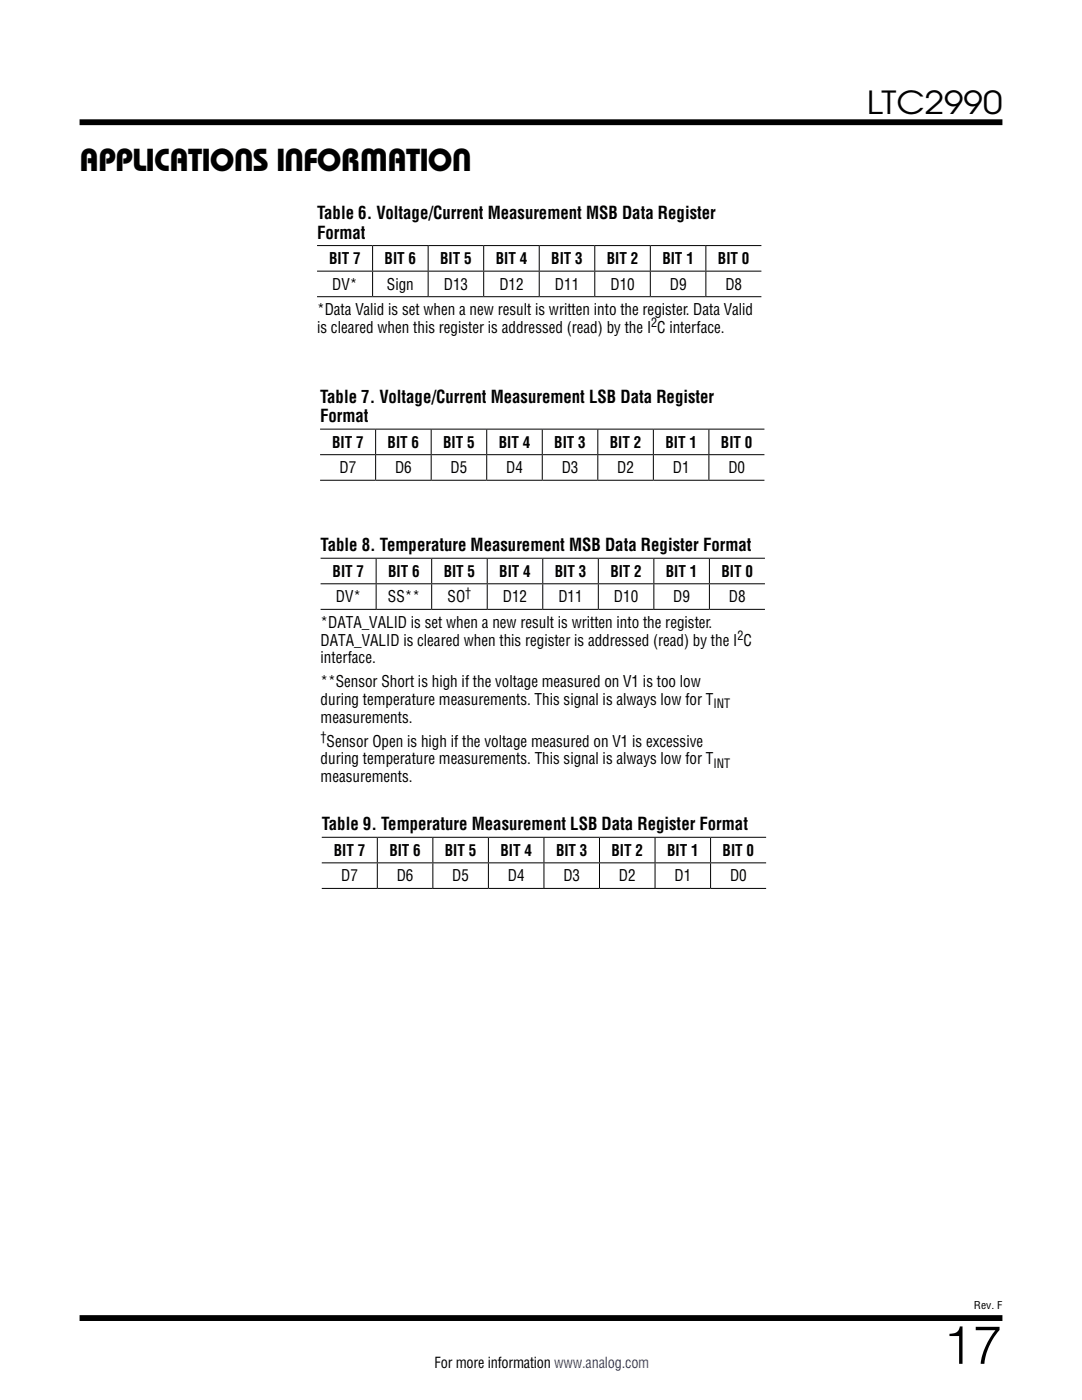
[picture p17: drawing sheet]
<svg xmlns="http://www.w3.org/2000/svg" width="216mm" height="279mm" viewBox="0 0 216 279" stroke-linecap="round" stroke-linejoin="round" font-family="sans-serif">
<defs><g id="words">
<text font-size="10.6" x="188.2" y="272.2">17</text>
<g font-size="6.3">
<text x="173" y="22.8">LTC2990</text>
<text x="15.9" y="34.1">APPLICATIONS INFORMATION</text>
</g>
<g font-size="3.5">
<text x="63.3" y="43.7">Table 6. Voltage/Current Measurement MSB Data Register</text>
<text x="63.3" y="47.6">Format</text>
<text x="63.9" y="80.3">Table 7. Voltage/Current Measurement LSB Data Register</text>
<text x="63.9" y="84.2">Format</text>
<text x="64" y="110">Table 8. Temperature Measurement MSB Data Register Format</text>
<text x="64.2" y="165.7">Table 9. Temperature Measurement LSB Data Register Format</text>
</g>
<g font-size="3.2">
<text x="65.7" y="52.7">BIT 7</text>
<text x="76.7" y="52.7">BIT 6</text>
<text x="87.8" y="52.7">BIT 5</text>
<text x="98.9" y="52.7">BIT 4</text>
<text x="110" y="52.7">BIT 3</text>
<text x="121.1" y="52.7">BIT 2</text>
<text x="132.2" y="52.7">BIT 1</text>
<text x="143.3" y="52.7">BIT 0</text>
<text x="66.3" y="57.8">DV*</text>
<text x="77.2" y="57.8">Sign</text>
<text x="88.6" y="57.8">D13</text>
<text x="99.6" y="57.8">D12</text>
<text x="110.7" y="57.8">D11</text>
<text x="121.8" y="57.8">D10</text>
<text x="133.6" y="57.8">D9</text>
<text x="144.7" y="57.8">D8</text>
<text x="63.3" y="62.9">*Data Valid is set when a new result is written into the register. Data Valid</text>
<text x="63.3" y="66.4">is cleared when this register is addressed (read) by the I C interface.</text>
<text x="66.3" y="89.3">BIT 7</text>
<text x="77.4" y="89.3">BIT 6</text>
<text x="88.4" y="89.3">BIT 5</text>
<text x="99.5" y="89.3">BIT 4</text>
<text x="110.6" y="89.3">BIT 3</text>
<text x="121.7" y="89.3">BIT 2</text>
<text x="132.8" y="89.3">BIT 1</text>
<text x="143.9" y="89.3">BIT 0</text>
<text x="67.7" y="94.4">D7</text>
<text x="78.8" y="94.4">D6</text>
<text x="89.9" y="94.4">D5</text>
<text x="101" y="94.4">D4</text>
<text x="112.1" y="94.4">D3</text>
<text x="123.2" y="94.4">D2</text>
<text x="134.3" y="94.4">D1</text>
<text x="145.3" y="94.4">D0</text>
<text x="66.4" y="115.1">BIT 7</text>
<text x="77.5" y="115.1">BIT 6</text>
<text x="88.5" y="115.1">BIT 5</text>
<text x="99.6" y="115.1">BIT 4</text>
<text x="110.7" y="115.1">BIT 3</text>
<text x="121.8" y="115.1">BIT 2</text>
<text x="132.9" y="115.1">BIT 1</text>
<text x="144" y="115.1">BIT 0</text>
<text x="64" y="125.3">*DATA_VALID is set when a new result is written into the register.</text>
<text x="67" y="120.2">DV*</text>
<text x="77.4" y="120.2">SS**</text>
<text x="89.3" y="120.2">SO</text>
<text x="100.3" y="120.2">D12</text>
<text x="111.4" y="120.2">D11</text>
<text x="122.5" y="120.2">D10</text>
<text x="134.3" y="120.2">D9</text>
<text x="145.4" y="120.2">D8</text>
<text x="64" y="128.8">DATA_VALID is cleared when this register is addressed (read) by the I C</text>
<text x="64" y="132.4">interface.</text>
<text x="64" y="137.2">**Sensor Short is high if the voltage measured on V1 is too low</text>
<text x="64" y="140.7">during temperature measurements. This signal is always low for T</text>
<text x="64" y="144.2">measurements.</text>
<text x="65.2" y="149">Sensor Open is high if the voltage measured on V1 is excessive</text>
<text x="64" y="152.6">during temperature measurements. This signal is always low for T</text>
<text x="64" y="156.1">measurements.</text>
<text x="66.6" y="170.8">BIT 7</text>
<text x="77.7" y="170.8">BIT 6</text>
<text x="88.8" y="170.8">BIT 5</text>
<text x="99.9" y="170.8">BIT 4</text>
<text x="110.9" y="170.8">BIT 3</text>
<text x="122" y="170.8">BIT 2</text>
<text x="133.1" y="170.8">BIT 1</text>
<text x="144.2" y="170.8">BIT 0</text>
<text x="68.1" y="175.9">D7</text>
<text x="79.2" y="175.9">D6</text>
<text x="90.3" y="175.9">D5</text>
<text x="101.3" y="175.9">D4</text>
<text x="112.4" y="175.9">D3</text>
<text x="123.5" y="175.9">D2</text>
<text x="134.6" y="175.9">D1</text>
<text x="145.7" y="175.9">D0</text>
</g>
<text font-size="3" x="86.7" y="273.1">For more information www.analog.com</text>
<g font-size="2.5">
<text x="129.9" y="65.3">2</text>
<text x="92.8" y="119.1">†</text>
<text x="147.1" y="127.7">2</text>
<text x="142.4" y="141.3">INT</text>
<text x="64" y="147.9">†</text>
<text x="142.4" y="153.2">INT</text>
</g>
<text font-size="2.1" x="194.3" y="261.2">Rev. F</text>
</g></defs>
<path d="M15.9 24.4h184.1M15.9 263h184.1" fill="none" stroke="#000" stroke-width="1.2" stroke-linecap="butt"/>
<g fill="none" stroke="#000" stroke-width=".2">
<path d="M63.3 54.1h88.6M63.3 49h88.6M63.3 59.2h88.6M74.3 49.1v4.9M74.3 54.2v4.9M85.4 49.1v4.9M85.4 54.2v4.9M96.5 49.1v4.9M96.5 54.2v4.9M107.6 49.1v4.9M107.6 54.2v4.9M118.7 49.1v4.9"/>
<path d="M118.7 54.2v4.9M129.8 49.1v4.9M129.8 54.2v4.9M140.8 49.1v4.9M140.8 54.2v4.9M63.9 90.7h88.6M63.9 85.6h88.6M63.9 95.8h88.6M75 85.7v5M75 90.8v5M86 85.7v5M86 90.8v5"/>
<path d="M97.1 85.7v5M97.1 90.8v5M108.2 85.7v5M108.2 90.8v5M119.3 85.7v5M119.3 90.8v5M130.4 85.7v5M130.4 90.8v5M141.5 85.7v5M141.5 90.8v5M64 116.5h88.6M64 111.4h88.6"/>
<path d="M75.1 111.5v4.9M75.1 116.6v4.9M86.1 111.5v4.9M86.1 116.6v4.9M97.2 111.5v4.9M97.2 116.6v4.9M108.3 111.5v4.9M108.3 116.6v4.9M119.4 111.5v4.9M119.4 116.6v4.9M130.5 111.5v4.9M130.5 116.6v4.9"/>
<path d="M141.6 111.5v4.9M141.6 116.6v4.9M64 121.6h88.6M64.2 172.2h88.7M64.2 167.1h88.7M64.2 177.3h88.7M75.3 167.2v4.9M75.3 172.3v4.9M86.4 167.2v4.9M86.4 172.3v4.9M97.5 167.2v4.9M97.5 172.3v4.9"/>
<path d="M108.5 167.2v4.9M108.5 172.3v4.9M119.6 167.2v4.9M119.6 172.3v4.9M130.7 167.2v4.9M130.7 172.3v4.9M141.8 167.2v4.9M141.8 172.3v4.9"/>
</g>
<use href="#words"/>
</svg>
